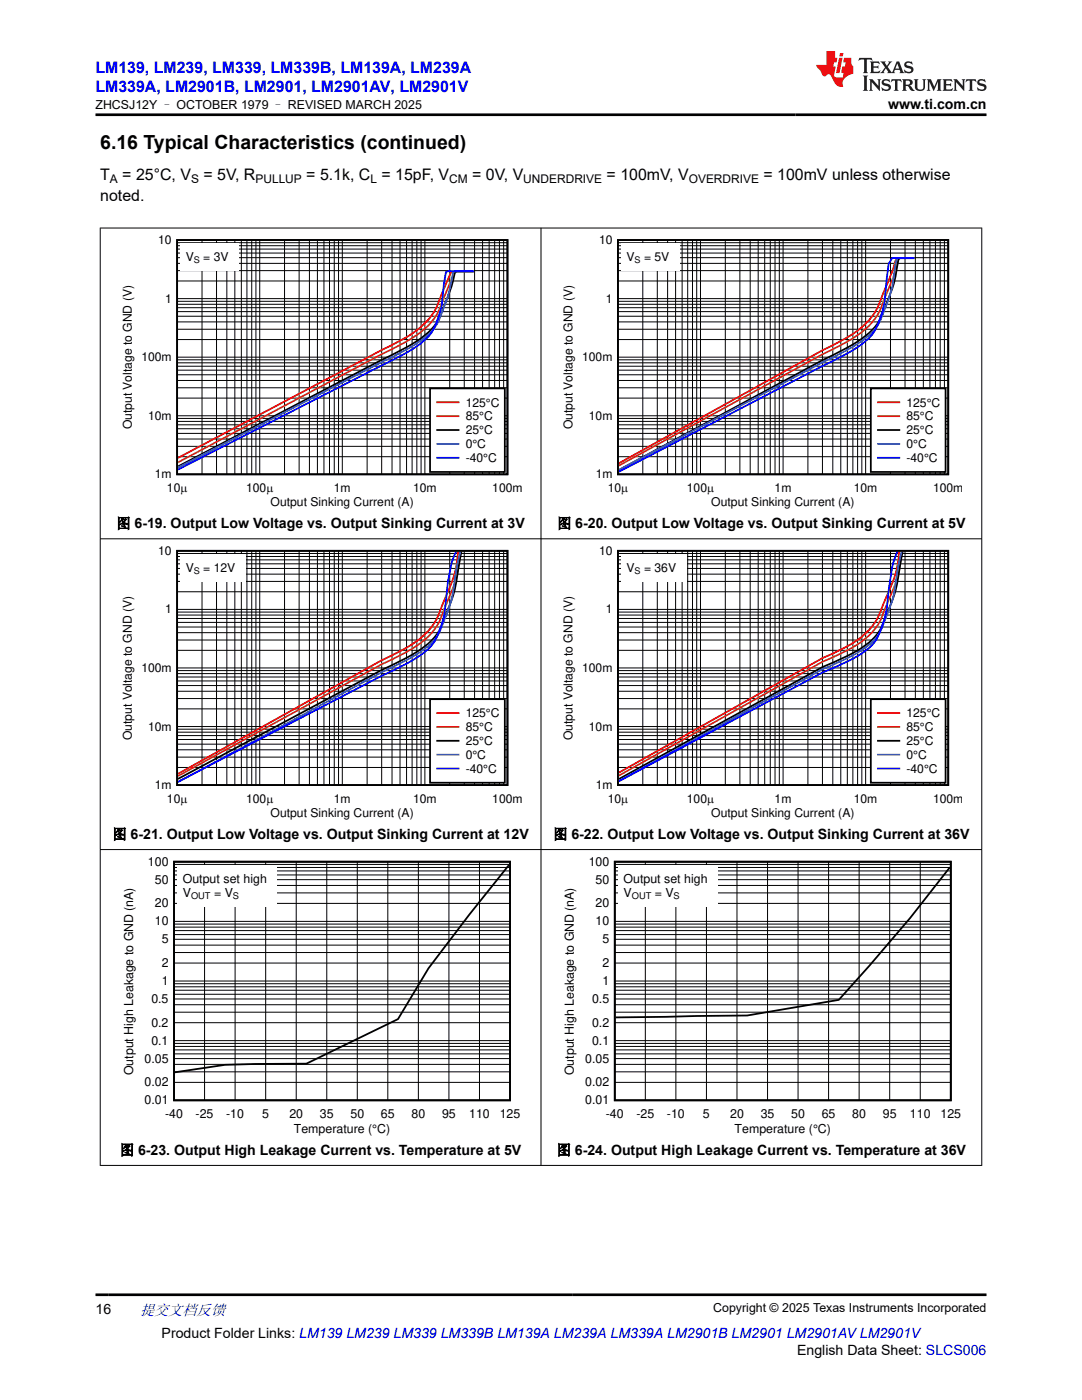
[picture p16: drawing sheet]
<svg xmlns="http://www.w3.org/2000/svg" width="216mm" height="279mm" viewBox="0 0 216 279" stroke-linecap="round" stroke-linejoin="round" font-family="sans-serif">
<defs><g id="words">
<text font-size="3.9" x="20" y="29.8">6.16 Typical Characteristics (continued)</text>
<g font-size="3.2" fill="#00f">
<text x="19" y="14.5">LM139, LM239, LM339, LM339B, LM139A, LM239A</text>
<text x="19" y="18.3">LM339A, LM2901B, LM2901, LM2901AV, LM2901V</text>
</g>
<g font-size="3.2">
<text x="20" y="36">T</text>
<text x="24.4" y="36">= 25°C, V</text>
<text x="40.6" y="36">= 5V, R</text>
<text x="61.1" y="36">= 5.1k, C = 15pF, V</text>
<text x="94.2" y="36">= 0V, V</text>
<text x="121" y="36">= 100mV, V</text>
<text x="152.3" y="36">= 100mV unless otherwise</text>
<text x="20" y="40.2">noted.</text>
</g>
<text font-size="3" fill="#00f" x="27.9" y="262.4">提交文档反馈</text>
<g font-size="2.8">
<text x="177.2" y="21.7">www.ti.com.cn</text>
<text x="23.2" y="105.4">图 6-19. Output Low Voltage vs. Output Sinking Current at 3V</text>
<text x="111.2" y="105.4">图 6-20. Output Low Voltage vs. Output Sinking Current at 5V</text>
<text x="22.4" y="167.5">图 6-21. Output Low Voltage vs. Output Sinking Current at 12V</text>
<text x="110.4" y="167.5">图 6-22. Output Low Voltage vs. Output Sinking Current at 36V</text>
<text x="23.9" y="230.5">图 6-23. Output High Leakage Current vs. Temperature at 5V</text>
<text x="111.1" y="230.5">图 6-24. Output High Leakage Current vs. Temperature at 36V</text>
<text x="19" y="262.1">16</text>
<text x="32.3" y="266.9">Product Folder Links: LM139 LM239 LM339 LM339B LM139A LM239A LM339A LM2901B LM2901 LM2901AV LM2901V</text>
<text x="159" y="270.3">English Data Sheet: SLCS006</text>
</g>
<g font-size="2.5">
<text x="19" y="21.8">ZHCSJ12Y – OCTOBER 1979 – REVISED MARCH 2025</text>
<text x="29.5" y="172.8">100</text>
<text x="117.5" y="172.8">100</text>
<text x="30.9" y="176.4">50</text>
<text x="36.5" y="176.3">Output set high</text>
<text x="36.5" y="179.1">V</text>
<text x="42.7" y="179.1">= V</text>
<text x="118.8" y="176.4">50</text>
<text x="124.4" y="176.3">Output set high</text>
<text x="124.4" y="179.1">V</text>
<text x="130.7" y="179.1">= V</text>
<text x="30.9" y="184.7">10</text>
<text x="30.9" y="181.1">20</text>
<text x="118.8" y="184.7">10</text>
<text x="118.8" y="181.1">20</text>
<text x="32.3" y="188.3">5</text>
<text x="120.2" y="188.3">5</text>
<text x="32.3" y="196.6">1</text>
<text x="32.3" y="193">2</text>
<text x="120.2" y="196.6">1</text>
<text x="120.2" y="193">2</text>
<text x="30.2" y="200.2">0.5</text>
<text x="118.1" y="200.2">0.5</text>
<text x="30.2" y="208.5">0.1</text>
<text x="30.2" y="204.9">0.2</text>
<text x="118.1" y="208.5">0.1</text>
<text x="118.1" y="204.9">0.2</text>
<text x="26.6" y="214.6" transform="rotate(-90 26.6 214.6)">Output High Leakage to GND (nA)</text>
<text x="28.8" y="212.1">0.05</text>
<text x="114.5" y="214.6" transform="rotate(-90 114.5 214.6)">Output High Leakage to GND (nA)</text>
<text x="116.8" y="212.1">0.05</text>
<text x="28.8" y="220.4">0.01</text>
<text x="28.8" y="216.8">0.02</text>
<text x="116.8" y="220.4">0.01</text>
<text x="116.8" y="216.8">0.02</text>
<text x="32.9" y="223.2">-40</text>
<text x="39" y="223.2">-25</text>
<text x="45.1" y="223.2">-10</text>
<text x="52.3" y="223.2">5</text>
<text x="57.7" y="223.2">20</text>
<text x="58.6" y="226">Temperature (°C)</text>
<text x="63.8" y="223.2">35</text>
<text x="69.9" y="223.2">50</text>
<text x="76" y="223.2">65</text>
<text x="82.1" y="223.2">80</text>
<text x="88.2" y="223.2">95</text>
<text x="93.6" y="223.2">110</text>
<text x="99.7" y="223.2">125</text>
<text x="120.9" y="223.2">-40</text>
<text x="127" y="223.2">-25</text>
<text x="133.1" y="223.2">-10</text>
<text x="140.3" y="223.2">5</text>
<text x="145.7" y="223.2">20</text>
<text x="146.6" y="226">Temperature (°C)</text>
<text x="151.8" y="223.2">35</text>
<text x="157.9" y="223.2">50</text>
<text x="164" y="223.2">65</text>
<text x="170.1" y="223.2">80</text>
<text x="176.2" y="223.2">95</text>
<text x="181.6" y="223.2">110</text>
<text x="187.7" y="223.2">125</text>
<text x="142.3" y="261.8">Copyright © 2025 Texas Instruments Incorporated</text>
</g>
<g font-size="2.4">
<text x="21.9" y="36.6">A</text>
<text x="38.1" y="36.6">S</text>
<text x="51" y="36.6">PULLUP</text>
<text x="73.9" y="36.6">L</text>
<text x="89.6" y="36.6">CM</text>
<text x="104.4" y="36.6">UNDERDRIVE</text>
<text x="137.4" y="36.6">OVERDRIVE</text>
<text x="31.6" y="48.7">10</text>
<text x="37.1" y="52.2">V</text>
<text x="40.6" y="52.2">= 3V</text>
<text x="119.5" y="48.7">10</text>
<text x="125" y="52.2">V</text>
<text x="128.5" y="52.2">= 5V</text>
<text x="32.9" y="60.4">1</text>
<text x="120.9" y="60.4">1</text>
<text x="28.2" y="72.1">100m</text>
<text x="116.2" y="72.1">100m</text>
<text x="29.6" y="83.8">10m</text>
<text x="92.9" y="81.1">125°C</text>
<text x="92.9" y="83.9">85°C</text>
<text x="117.5" y="83.8">10m</text>
<text x="180.9" y="81.1">125°C</text>
<text x="180.9" y="83.9">85°C</text>
<text x="26.3" y="85.7" transform="rotate(-90 26.3 85.7)">Output Voltage to GND (V)</text>
<text x="92.9" y="86.7">25°C</text>
<text x="92.9" y="89.4">0°C</text>
<text x="114.2" y="85.7" transform="rotate(-90 114.2 85.7)">Output Voltage to GND (V)</text>
<text x="180.9" y="86.7">25°C</text>
<text x="180.9" y="89.4">0°C</text>
<text x="30.9" y="95.5">1m</text>
<text x="92.9" y="92.2">-40°C</text>
<text x="118.9" y="95.5">1m</text>
<text x="180.9" y="92.2">-40°C</text>
<text x="33.3" y="98.2">10P</text>
<text x="49.1" y="98.2">100P</text>
<text x="54" y="101">Output Sinking Current (A)</text>
<text x="66.6" y="98.2">1m</text>
<text x="82.4" y="98.2">10m</text>
<text x="98.2" y="98.2">100m</text>
<text x="121.3" y="98.2">10P</text>
<text x="137.1" y="98.2">100P</text>
<text x="141.9" y="101">Output Sinking Current (A)</text>
<text x="154.6" y="98.2">1m</text>
<text x="170.4" y="98.2">10m</text>
<text x="186.2" y="98.2">100m</text>
<text x="31.6" y="110.7">10</text>
<text x="119.5" y="110.7">10</text>
<text x="37.1" y="114.2">V</text>
<text x="40.6" y="114.2">= 12V</text>
<text x="125" y="114.2">V</text>
<text x="128.5" y="114.2">= 36V</text>
<text x="32.9" y="122.4">1</text>
<text x="120.9" y="122.4">1</text>
<text x="28.2" y="134.1">100m</text>
<text x="116.2" y="134.1">100m</text>
<text x="92.9" y="143.2">125°C</text>
<text x="180.9" y="143.2">125°C</text>
<text x="26.3" y="147.7" transform="rotate(-90 26.3 147.7)">Output Voltage to GND (V)</text>
<text x="29.6" y="145.8">10m</text>
<text x="92.9" y="145.9">85°C</text>
<text x="92.9" y="148.7">25°C</text>
<text x="114.2" y="147.7" transform="rotate(-90 114.2 147.7)">Output Voltage to GND (V)</text>
<text x="117.5" y="145.8">10m</text>
<text x="180.9" y="145.9">85°C</text>
<text x="180.9" y="148.7">25°C</text>
<text x="92.9" y="151.5">0°C</text>
<text x="92.9" y="154.2">-40°C</text>
<text x="180.9" y="151.5">0°C</text>
<text x="180.9" y="154.2">-40°C</text>
<text x="30.9" y="157.5">1m</text>
<text x="33.3" y="160.2">10P</text>
<text x="49.1" y="160.2">100P</text>
<text x="66.6" y="160.2">1m</text>
<text x="82.4" y="160.2">10m</text>
<text x="98.2" y="160.2">100m</text>
<text x="118.9" y="157.5">1m</text>
<text x="121.3" y="160.2">10P</text>
<text x="137.1" y="160.2">100P</text>
<text x="154.6" y="160.2">1m</text>
<text x="170.4" y="160.2">10m</text>
<text x="186.2" y="160.2">100m</text>
<text x="54" y="163">Output Sinking Current (A)</text>
<text x="141.9" y="163">Output Sinking Current (A)</text>
</g>
<g font-size="1.8">
<text x="38.7" y="52.6">S</text>
<text x="126.6" y="52.6">S</text>
<text x="38.7" y="114.6">S</text>
<text x="126.6" y="114.6">S</text>
<text x="38.1" y="179.5">OUT</text>
<text x="46.5" y="179.5">S</text>
<text x="126.1" y="179.5">OUT</text>
<text x="134.4" y="179.5">S</text>
</g>
</g></defs>
<path d="M35.3 47.9h66v46.8h-66zM94.5 54.2h-2.6a1.23 1.23 0 0 0-1.2 .3 50.3 50.3 0 0 1-3.5 9.8 15.1 15.1 0 0 1-6.1 5l-45.6 23.8" fill="none" stroke="#000" stroke-width=".35"/>
<g fill="none" stroke="#000" stroke-width=".2">
<path d="M35.3 59.6h66M35.3 56.1h66M35.3 54h66M35.3 52.6h66M35.3 51.4h66M35.3 50.5h66M35.3 49.7h66M35.3 49h66M35.3 48.4h66M40.3 47.9v46.8M43.2 47.9v46.8M45.3 47.9v46.8"/>
<path d="M46.9 47.9v46.8M48.2 47.9v46.8M49.3 47.9v46.8M50.2 47.9v46.8M51.1 47.9v46.8M51.8 47.9v46.8M56.8 47.9v46.8M59.7 47.9v46.8M61.7 47.9v46.8M63.3 47.9v46.8M64.6 47.9v46.8M65.7 47.9v46.8"/>
<path d="M66.7 47.9v46.8M67.6 47.9v46.8M68.3 47.9v46.8M73.3 47.9v46.8M76.2 47.9v46.8M78.2 47.9v46.8M79.8 47.9v46.8M81.1 47.9v46.8M82.2 47.9v46.8M83.2 47.9v46.8M84 47.9v46.8M84.8 47.9v46.8"/>
<path d="M89.7 47.9v46.8M92.6 47.9v46.8M94.7 47.9v46.8M96.3 47.9v46.8M97.6 47.9v46.8M98.7 47.9v46.8M99.7 47.9v46.8M100.5 47.9v46.8M35.3 79.4h66M35.3 77.4h66M35.3 75.9h66M35.3 74.8h66"/>
<path d="M35.3 73.9h66M35.3 73.1h66M35.3 72.4h66M35.3 71.8h66M35.3 71.3h66M35.3 67.8h66M35.3 65.7h66M35.3 64.2h66M35.3 63.1h66M35.3 62.2h66M35.3 61.4h66M35.3 60.7h66"/>
<path d="M35.3 60.1h66M35.3 91.1h66M35.3 89.1h66M35.3 87.6h66M35.3 86.5h66M35.3 85.6h66M35.3 84.8h66M35.3 84.1h66M35.3 83.5h66M35.3 83h66"/>
</g>
<path d="M94.5 54.2h-4.4l-2 4.5a13.7 13.7 0 0 1-7 8.6l-45.6 24.1" fill="none" stroke="#f00" stroke-width=".35"/>
<path d="M94.5 54.2h-3.8l-2.1 5.2a12.9 12.9 0 0 1-6.4 8.1l-46.7 24.8" fill="none" stroke="#ff6500" stroke-width=".35"/>
<path d="M94.5 54.2h-3.8l-.3 .1a35.5 35.5 0 0 1-3.2 10.4 13.1 13.1 0 0 1-5 4.4l-46.7 24.2" fill="none" stroke="#3265ff" stroke-width=".35"/>
<path d="M94.5 54.1h-5.1l-.4 .2-.4 2.4a19.9 19.9 0 0 1-2.5 9.7 21.4 21.4 0 0 1-7.9 5.5l-42.7 21.8" fill="none" stroke="#00f" stroke-width=".35"/>
<g fill="#fff">
<path d="M36 48.6h11.7v5.5h-11.7z" fill-rule="evenodd"/>
<path d="M85.8 77.5h14.9v16.7h-14.9z" fill-rule="evenodd"/>
</g>
<path d="M123.3 47.9h65.9v46.8h-65.9zM182.5 51.5h-2.9l-.3 .2-.3 1.6a27.9 27.9 0 0 1-2.5 8.2 11.1 11.1 0 0 1-5.4 6.7l-47.6 25.6M85.8 77.5h14.9v16.7h-14.9zM87.2 85.8h4.3" fill="none" stroke="#000" stroke-width=".35"/>
<path d="M182.5 51.5h-3.5l-2.9 7.4a13.6 13.6 0 0 1-7 8.4l-5 2.6-40.6 22.6M87.2 80.3h4.3" fill="none" stroke="#f00" stroke-width=".35"/>
<path d="M182.5 51.5l-3.2 .1a48.6 48.6 0 0 1-3.2 9 12.7 12.7 0 0 1-5.9 6.9l-6.1 3.2-40.6 22.2M87.2 83.1h4.3" fill="none" stroke="#ff6500" stroke-width=".35"/>
<path d="M182.5 51.5l-3.5 .1-.3 1a34.2 34.2 0 0 1-3.6 12.4 15.1 15.1 0 0 1-6 4.8l-5 2.5-40.6 21.5M87.2 88.6h4.3" fill="none" stroke="#3265ff" stroke-width=".35"/>
<path d="M182.5 51.5h-4.5l-.7 1.2-.4 2.9a20.6 20.6 0 0 1-2.9 11.2 24.3 24.3 0 0 1-7.8 5.3l-42.7 22.1M87.2 91.4h4.3" fill="none" stroke="#00f" stroke-width=".35"/>
<g fill="none" stroke="#000" stroke-width=".2">
<path d="M123.3 59.6h65.9M123.3 56.1h65.9M123.3 54h65.9M123.3 52.6h65.9M123.3 51.4h65.9M123.3 50.5h65.9M123.3 49.7h65.9M123.3 49h65.9M123.3 48.4h65.9M128.3 47.9v46.8M131.2 47.9v46.8M133.2 47.9v46.8"/>
<path d="M134.8 47.9v46.8M136.1 47.9v46.8M137.2 47.9v46.8M138.2 47.9v46.8M139 47.9v46.8M139.8 47.9v46.8M144.7 47.9v46.8M147.6 47.9v46.8M149.7 47.9v46.8M151.3 47.9v46.8M152.6 47.9v46.8M153.7 47.9v46.8"/>
<path d="M154.6 47.9v46.8M155.5 47.9v46.8M156.3 47.9v46.8M161.2 47.9v46.8M164.1 47.9v46.8M166.2 47.9v46.8M167.8 47.9v46.8M169.1 47.9v46.8M170.2 47.9v46.8M171.1 47.9v46.8M172 47.9v46.8M172.7 47.9v46.8"/>
<path d="M177.7 47.9v46.8M180.6 47.9v46.8M182.6 47.9v46.8M184.2 47.9v46.8M185.6 47.9v46.8M186.7 47.9v46.8M187.6 47.9v46.8M188.4 47.9v46.8M123.3 79.4h65.9M123.3 77.4h65.9M123.3 75.9h65.9M123.3 74.8h65.9"/>
<path d="M123.3 73.9h65.9M123.3 73.1h65.9M123.3 72.4h65.9M123.3 71.8h65.9M123.3 71.3h65.9M123.3 67.8h65.9M123.3 65.7h65.9M123.3 64.2h65.9M123.3 63.1h65.9M123.3 62.2h65.9M123.3 61.4h65.9M123.3 60.7h65.9"/>
<path d="M123.3 60.1h65.9M123.3 91.1h65.9M123.3 89.1h65.9M123.3 87.6h65.9M123.3 86.5h65.9M123.3 85.6h65.9M123.3 84.8h65.9M123.3 84.1h65.9M123.3 83.5h65.9M123.3 83h65.9"/>
</g>
<g fill="#fff">
<path d="M123.9 48.6h11.8v5.5h-11.8z" fill-rule="evenodd"/>
<path d="M173.8 77.5h14.9v16.7h-14.9z" fill-rule="evenodd"/>
</g>
<path d="M173.8 77.5h14.9v16.7h-14.9zM175.2 85.8h4.3M35.3 109.9h66v46.8h-66zM92.1 110.1l-.5 2.4a32.2 32.2 0 0 1-3 11.2 11 11 0 0 1-5.4 6.4l-2.1 1.2-4.9 2.4-40.7 21.8" fill="none" stroke="#000" stroke-width=".35"/>
<path d="M175.2 80.3h4.3M91.4 110.1a26.1 26.1 0 0 1-2.8 9.9l-.5 1a13.4 13.4 0 0 1-7 8.3l-4.9 2.5-40.7 22.6" fill="none" stroke="#f00" stroke-width=".35"/>
<path d="M175.2 83.1h4.3M91.9 110.1a27.3 27.3 0 0 1-2.9 10.6l-.4 1a12.6 12.6 0 0 1-6.4 7.8l-6 3.1-40.7 22.3" fill="none" stroke="#ff6500" stroke-width=".35"/>
<path d="M175.2 88.6h4.3M91.9 110.1l-.9 3.6a33.7 33.7 0 0 1-2 9.2l-.4 1.1a10.6 10.6 0 0 1-5.4 6.6l-2.1 1.2-4.9 2.4-40.7 21.9" fill="none" stroke="#3265ff" stroke-width=".35"/>
<path d="M175.2 91.4h4.3M91 110.1a16.2 16.2 0 0 0-1.6 6l-.4 3.8a17.7 17.7 0 0 1-2.9 9 24.6 24.6 0 0 1-7.9 5l-42.7 22.1" fill="none" stroke="#00f" stroke-width=".35"/>
<g fill="none" stroke="#000" stroke-width=".2">
<path d="M35.3 118.1h66M35.3 116h66M35.3 114.6h66M35.3 113.4h66M35.3 112.5h66M35.3 111.7h66M35.3 111.1h66M35.3 110.5h66M40.3 109.9v46.8M43.2 109.9v46.8M45.3 109.9v46.8M46.9 109.9v46.8"/>
<path d="M48.2 109.9v46.8M49.3 109.9v46.8M50.2 109.9v46.8M51.1 109.9v46.8M51.8 109.9v46.8M56.8 109.9v46.8M59.7 109.9v46.8M61.7 109.9v46.8M63.3 109.9v46.8M64.6 109.9v46.8M65.7 109.9v46.8M66.7 109.9v46.8"/>
<path d="M67.6 109.9v46.8M68.3 109.9v46.8M73.3 109.9v46.8M76.2 109.9v46.8M78.2 109.9v46.8M79.8 109.9v46.8M81.1 109.9v46.8M82.2 109.9v46.8M83.2 109.9v46.8M84 109.9v46.8M84.8 109.9v46.8M89.7 109.9v46.8"/>
<path d="M92.6 109.9v46.8M94.7 109.9v46.8M96.3 109.9v46.8M97.6 109.9v46.8M98.7 109.9v46.8M99.7 109.9v46.8M100.5 109.9v46.8M35.3 139.4h66M35.3 138h66M35.3 136.8h66M35.3 135.9h66M35.3 135.1h66"/>
<path d="M35.3 134.4h66M35.3 133.8h66M35.3 133.3h66M35.3 129.8h66M35.3 127.7h66M35.3 126.3h66M35.3 125.1h66M35.3 124.2h66M35.3 123.4h66M35.3 122.7h66M35.3 122.2h66M35.3 121.6h66"/>
<path d="M35.3 153.2h66M35.3 151.1h66M35.3 149.6h66M35.3 148.5h66M35.3 147.6h66M35.3 146.8h66M35.3 146.1h66M35.3 145.5h66M35.3 145h66M35.3 141.5h66"/>
</g>
<g fill="#fff">
<path d="M36 110.6h13.1v5.5h-13.1z" fill-rule="evenodd"/>
<path d="M85.8 139.5h14.9v16.7h-14.9z" fill-rule="evenodd"/>
</g>
<path d="M123.3 109.9h65.9v46.8h-65.9zM180.1 110.1l-.5 2.9a31.6 31.6 0 0 1-3.1 10.6 10.6 10.6 0 0 1-5.4 6.2l-2 1.1-5 2.2-40.6 22.4M85.8 139.5h14.9v16.7h-14.9zM87.2 147.8h4.3" fill="none" stroke="#000" stroke-width=".35"/>
<path d="M179.4 110.1a24.2 24.2 0 0 1-2.9 9.8l-.4 1.1a13.1 13.1 0 0 1-7 8l-5 2.3-40.6 22.9M87.2 142.3h4.3" fill="none" stroke="#f00" stroke-width=".35"/>
<path d="M179.9 110.1a26.9 26.9 0 0 1-3 10.6l-.4 1a12.2 12.2 0 0 1-6.3 7.5l-6.1 2.9-40.6 22.7M87.2 145.1h4.3" fill="none" stroke="#ff6500" stroke-width=".35"/>
<path d="M179.9 110.1l-.9 4.2a29.7 29.7 0 0 1-2.9 10.8 9.8 9.8 0 0 1-5 5.2l-2 1.1-5 2.2-40.6 22.3M87.2 150.6h4.3" fill="none" stroke="#3265ff" stroke-width=".35"/>
<path d="M179.1 110.1l-.1 .2a19.9 19.9 0 0 0-1.7 7.5 22.2 22.2 0 0 1-2.7 10.2 15.5 15.5 0 0 1-5.5 4l-5 2.2-40.6 21.7M87.2 153.4h4.3" fill="none" stroke="#00f" stroke-width=".35"/>
<g fill="none" stroke="#000" stroke-width=".2">
<path d="M123.3 118.1h65.9M123.3 116h65.9M123.3 114.6h65.9M123.3 113.4h65.9M123.3 112.5h65.9M123.3 111.7h65.9M123.3 111.1h65.9M123.3 110.5h65.9M128.3 109.9v46.8M131.2 109.9v46.8M133.2 109.9v46.8M134.8 109.9v46.8"/>
<path d="M136.1 109.9v46.8M137.2 109.9v46.8M138.2 109.9v46.8M139 109.9v46.8M139.8 109.9v46.8M144.7 109.9v46.8M147.6 109.9v46.8M149.7 109.9v46.8M151.3 109.9v46.8M152.6 109.9v46.8M153.7 109.9v46.8M154.6 109.9v46.8"/>
<path d="M155.5 109.9v46.8M156.3 109.9v46.8M161.2 109.9v46.8M164.1 109.9v46.8M166.2 109.9v46.8M167.8 109.9v46.8M169.1 109.9v46.8M170.2 109.9v46.8M171.1 109.9v46.8M172 109.9v46.8M172.7 109.9v46.8M177.7 109.9v46.8"/>
<path d="M180.6 109.9v46.8M182.6 109.9v46.8M184.2 109.9v46.8M185.6 109.9v46.8M186.7 109.9v46.8M187.6 109.9v46.8M188.4 109.9v46.8M123.3 139.4h65.9M123.3 138h65.9M123.3 136.8h65.9M123.3 135.9h65.9M123.3 135.1h65.9"/>
<path d="M123.3 134.4h65.9M123.3 133.8h65.9M123.3 133.3h65.9M123.3 129.8h65.9M123.3 127.7h65.9M123.3 126.3h65.9M123.3 125.1h65.9M123.3 124.2h65.9M123.3 123.4h65.9M123.3 122.7h65.9M123.3 122.2h65.9M123.3 121.6h65.9"/>
<path d="M123.3 153.2h65.9M123.3 151.1h65.9M123.3 149.6h65.9M123.3 148.5h65.9M123.3 147.6h65.9M123.3 146.8h65.9M123.3 146.1h65.9M123.3 145.5h65.9M123.3 145h65.9M123.3 141.5h65.9"/>
</g>
<g fill="#fff">
<path d="M123.9 110.6h13.1v5.5h-13.1z" fill-rule="evenodd"/>
<path d="M173.8 139.5h14.9v16.7h-14.9z" fill-rule="evenodd"/>
</g>
<path d="M173.8 139.5h14.9v16.7h-14.9zM175.2 147.8h4.3" fill="none" stroke="#000" stroke-width=".35"/>
<path d="M175.2 142.3h4.3" fill="none" stroke="#f00" stroke-width=".35"/>
<path d="M175.2 145.1h4.3" fill="none" stroke="#ff6500" stroke-width=".35"/>
<path d="M175.2 150.6h4.3" fill="none" stroke="#3265ff" stroke-width=".35"/>
<path d="M175.2 153.4h4.3" fill="none" stroke="#00f" stroke-width=".35"/>
<path d="M34.7 172h67.1v47.6h-67.1zM101.6 172.6l-8 9.9-8.1 10.7-6.1 10.2-18.3 8.9-16.2 .2-10 1.5" fill="none" stroke="#000" stroke-width=".36"/>
<g fill="none" stroke="#000" stroke-width=".2">
<path d="M34.7 178.2h67.1M34.7 176.7h67.1M34.7 175.6h67.1M34.7 174.6h67.1M34.7 173.8h67.1M34.7 173.1h67.1M34.7 172.5h67.1M40.8 172v47.6M46.9 172v47.6M53 172v47.6M59.1 172v47.6M65.2 172v47.6"/>
<path d="M71.3 172v47.6M77.4 172v47.6M83.5 172v47.6M89.6 172v47.6M95.7 172v47.6M34.7 199.4h67.1M34.7 198.4h67.1M34.7 197.6h67.1M34.7 196.9h67.1M34.7 196.3h67.1M34.7 195.8h67.1M34.7 192.2h67.1"/>
<path d="M34.7 190.1h67.1M34.7 188.6h67.1M34.7 187.5h67.1M34.7 186.5h67.1M34.7 185.7h67.1M34.7 185h67.1M34.7 184.4h67.1M34.7 183.9h67.1M34.7 180.3h67.1M34.7 216h67.1M34.7 213.9h67.1M34.7 212.4h67.1"/>
<path d="M34.7 211.3h67.1M34.7 210.3h67.1M34.7 209.5h67.1M34.7 208.8h67.1M34.7 208.2h67.1M34.7 207.7h67.1M34.7 204.1h67.1M34.7 202h67.1M34.7 200.5h67.1"/>
</g>
<path d="M35.4 172.7h19.9v8.3h-19.9z" fill-rule="evenodd" fill="#fff"/>
<path d="M122.7 172h67v47.6h-67zM189.5 173.1l-7.9 10.1-8.1 9.5-6.1 6.8-18.3 3.2-26.3 .3" fill="none" stroke="#000" stroke-width=".36"/>
<g fill="none" stroke="#000" stroke-width=".2">
<path d="M122.7 178.2h67M122.7 176.7h67M122.7 175.6h67M122.7 174.6h67M122.7 173.8h67M122.7 173.1h67M122.7 172.5h67M128.8 172v47.6M134.9 172v47.6M141 172v47.6M147.1 172v47.6M153.2 172v47.6"/>
<path d="M159.2 172v47.6M165.3 172v47.6M171.4 172v47.6M177.5 172v47.6M183.6 172v47.6M122.7 199.4h67M122.7 198.4h67M122.7 197.6h67M122.7 196.9h67M122.7 196.3h67M122.7 195.8h67M122.7 192.2h67"/>
<path d="M122.7 190.1h67M122.7 188.6h67M122.7 187.5h67M122.7 186.5h67M122.7 185.7h67M122.7 185h67M122.7 184.4h67M122.7 183.9h67M122.7 180.3h67M122.7 216h67M122.7 213.9h67M122.7 212.4h67"/>
<path d="M122.7 211.3h67M122.7 210.3h67M122.7 209.5h67M122.7 208.8h67M122.7 208.2h67M122.7 207.7h67M122.7 204.1h67M122.7 202h67M122.7 200.5h67"/>
</g>
<path d="M123.3 172.7h20v8.3h-20z" fill-rule="evenodd" fill="#fff"/>
<path d="M19.9 45.5h176.1M20 45.4v187.2M107.9 45.4v187.2M195.9 45.4v187.2M19.9 107.5h176.1M19.9 169.6h176.1M19.9 232.6h176.1" fill="none" stroke="#000" stroke-width=".2"/>
<path d="M171.5 11.6l-.2 .5 .5-.2h.6v.1v2.2l-.2 .4h1l-.2-.4v-2.2v-.1h.5l.6 .2-.2-.5zM173.6 12.3l.2 .4v1.5l-.2 .4h1.9l.1-.6a1.08 1.08 0 0 1-1.3 .2v-.7h.6l.4 .2v-.7l-.4 .2h-.6v-.5l.2-.2a1 1 0 0 1 1 .3l-.1-.5zM175.7 12.3l.9 1.1-1 1.2h.9l-.2-.2 .5-.8 .4 .8-.2 .2h1.6l-.2-.2 .2-.5h.9l.1 .5-.1 .2h.9l-.2-.3-.8-2h-.5l-.9 2.2-.9-1.1 .9-1.1h-.8l.2 .2-.4 .6-.4-.6 .2-.2zM179 12.7l.4 1h-.7zM180.7 12.4a.65 .65 0 0 0-.2 .7 .65 .65 0 0 0 .6 .5l.6 .1 .1 .3a.79 .79 0 0 1-.7 .4 .79 .79 0 0 1-.7-.5l.1 .7 .2-.1a.93 .93 0 0 0 1.1 .1 .93 .93 0 0 0 .4-1 1.46 1.46 0 0 0-1.2-.6l-.1-.3a1.09 1.09 0 0 1 1.2 .2l-.2-.6-.1 .1-.5-.2zM172.2 15.1l.2 .4v2.2l-.2 .4h1l-.2-.4v-2.2l.2-.4zM173.4 15.8l.2 .4v1.5l-.2 .4h.8l-.3-.4 .1-1.3 1.6 1.8v-2l.2-.4h-.7l.1 .2 .1 1.1-1.2-1.3zM176.2 15.9a.65 .65 0 0 0-.2 .8 .65 .65 0 0 0 .6 .4l.6 .2 .1 .2a.79 .79 0 0 1-.7 .4 .79 .79 0 0 1-.7-.5l.1 .7 .2-.1a.93 .93 0 0 0 1.1 .1 .93 .93 0 0 0 .4-.9 1.46 1.46 0 0 0-1.2-.6l-.1-.4a1.09 1.09 0 0 1 1.2 .2l-.1-.6-.2 .1-.5-.1zM177.9 15.8l-.1 .6a.63 .63 0 0 1 .8-.3v1.6l-.3 .4h1l-.2-.4v-1.6a.66 .66 0 0 1 .8 .3l-.1-.6zM180 15.8l.2 .4v1.5l-.2 .4h1l-.2-.2-.1-.7h.5l.1 .2a.79 .79 0 0 0 1.2 .6l-1-.9a.61 .61 0 0 0 .6-.6 .61 .61 0 0 0-.5-.7zM180.8 16.1h.1a.47 .47 0 0 1 .5 .1 .47 .47 0 0 1 .1 .5l-.1 .1-.7 .1zM182.3 15.8l.2 .2a2.27 2.27 0 0 0 .4 2 1.04 1.04 0 0 0 1.7-.7v-1.3l.2-.2h-.8l.2 .4v1.1a.6 .6 0 0 1-.6 .6 .6 .6 0 0 1-.6-.6v-1.1l.3-.4zM184.9 15.8l.2 .4v1.5l-.2 .4h.8l-.3-.4v-1.4l.9 1.9 .9-1.9v1.4l-.3 .4h1l-.2-.4v-1.5l.2-.4h-.8l-.7 1.5-.6-1.5zM188.1 15.8l.2 .4v1.5l-.2 .4h1.9l.1-.6a1.09 1.09 0 0 1-1.3 .2v-.7h.6l.4 .2v-.6l-.4 .2h-.6v-.6l.2-.1a1.01 1.01 0 0 1 1 .3l-.1-.6zM190.2 15.8l.3 .4v1.5l-.3 .4h.8l-.2-.4v-1.3l1.6 1.8v-2l.2-.4h-.7l.2 .2v1.1l-1.2-1.3zM192.8 15.8l-.1 .6a.63 .63 0 0 1 .8-.3v1.6l-.3 .4h1l-.2-.4v-1.6a.66 .66 0 0 1 .8 .3l-.1-.6zM195.2 15.9a.65 .65 0 0 0-.2 .8 .65 .65 0 0 0 .6 .4l.6 .2 .2 .2a.79 .79 0 0 1-.7 .4 .79 .79 0 0 1-.7-.5l.1 .7 .2-.1a.93 .93 0 0 0 1 .1 .93 .93 0 0 0 .5-.9 1.46 1.46 0 0 0-1.3-.6v-.4a1.09 1.09 0 0 1 1.2 .2l-.2-.6-.2 .1-.5-.1z" fill="#231f20"/>
<path d="M164.9 10.2v2.8h-2l.1 .3 .8 1a.95 .95 0 0 0 1 .9 .59 .59 0 0 1 .5-.4 .59 .59 0 0 1 .5 .4l.4 .7a1.59 1.59 0 0 0 2.1 1.4 1.61 1.61 0 0 1 1-2.3l1-.3-.1-1.5a1.59 1.59 0 0 1-.3-1.7h-1.5l-.2 .9h.6l-.2 .9h-.5l-.2 1v.2l.4 .1-.1 .9h-.7a.73 .73 0 0 1-1-.7l.3-1.5h-.5l.1-.9h.5l.2-.9h-.5v-1.3zM167.4 11.5l-.6 3.1h.7l.6-3.1zM167.6 10.6l-.1 .6h.7l.1-.6z" fill="#ed1c24"/>
<path d="M19 22.9h177.8M19 258.4h177.8" fill="none" stroke="#000" stroke-width=".53"/>
<use href="#words"/>
</svg>
